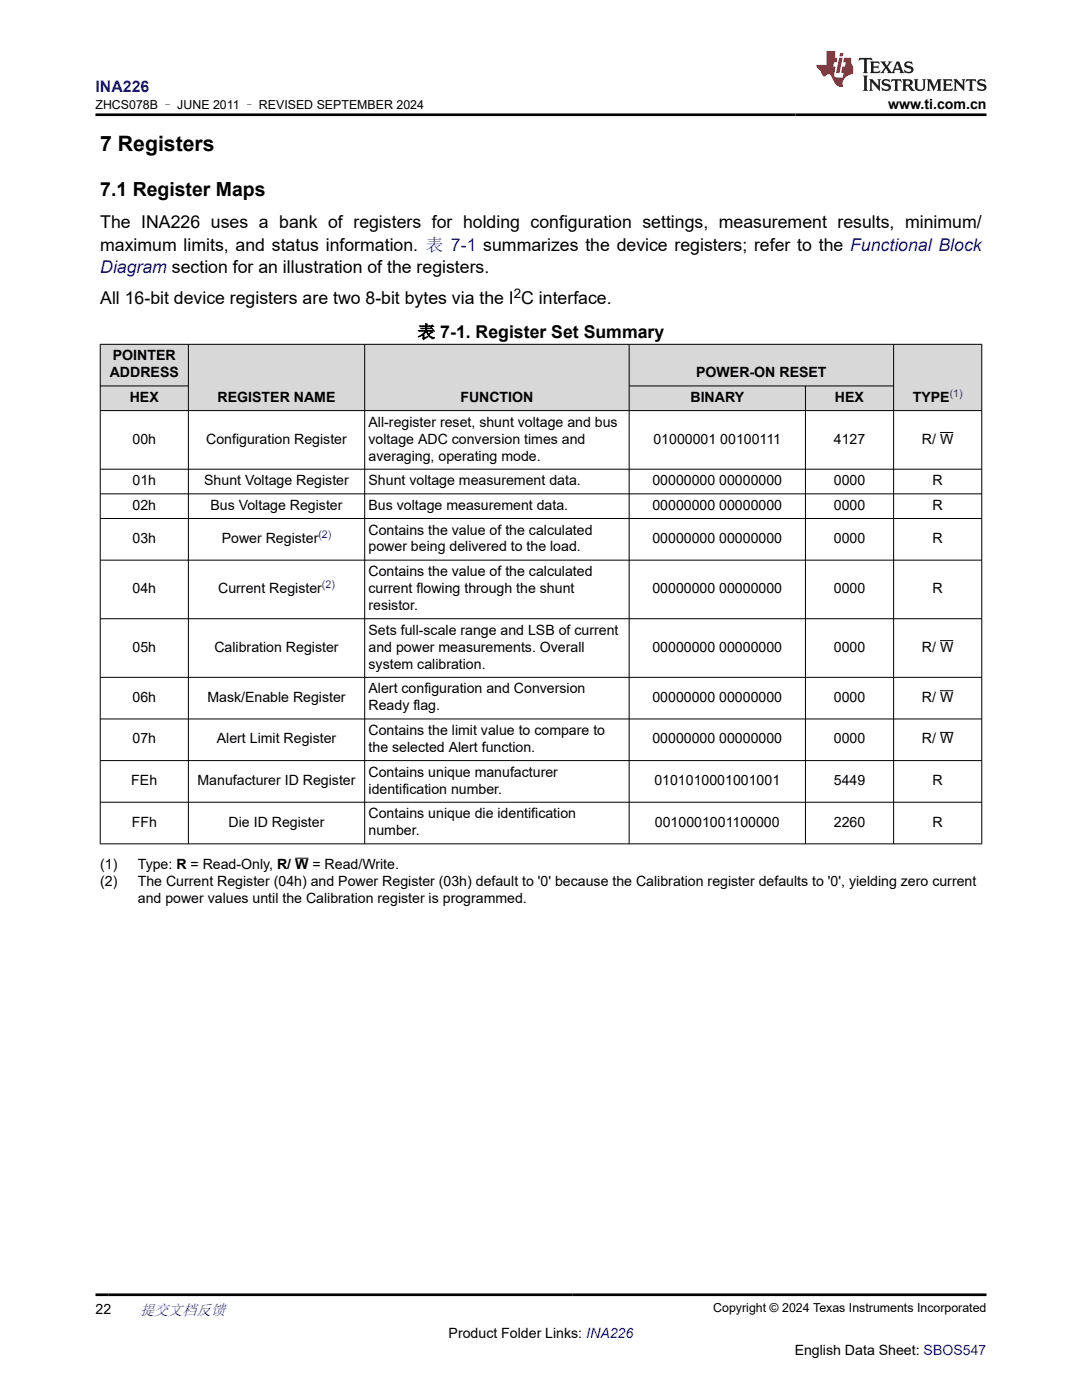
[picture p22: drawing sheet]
<svg xmlns="http://www.w3.org/2000/svg" width="216mm" height="279mm" viewBox="0 0 216 279" stroke-linecap="round" stroke-linejoin="round" font-family="sans-serif">
<defs><g id="words">
<text font-size="4.2" x="20" y="30.1">7 Registers</text>
<text font-size="3.9" x="20" y="39.1">7.1 Register Maps</text>
<g font-size="3.5">
<text x="20" y="45.6">The INA226 uses a bank of registers for holding configuration settings, measurement results, minimum/</text>
<text x="20" y="50.2">maximum limits, and status information. 表 7-1 summarizes the device registers; refer to the Functional Block</text>
<text x="20" y="60.7">All 16-bit device registers are two 8-bit bytes via the I C interface.</text>
<text x="83.3" y="67.5">表 7-1. Register Set Summary</text>
</g>
<text font-size="3.5" fill="#00f" x="20" y="54.4">Diagram section for an illustration of the registers.</text>
<text font-size="3.2" fill="#00f" x="19.1" y="18.3">INA226</text>
<text font-size="3" fill="#00f" x="27.9" y="262.4">提交文档反馈</text>
<g font-size="2.8">
<text x="177.2" y="21.7">www.ti.com.cn</text>
<text x="22.5" y="71.9">POINTER</text>
<text x="21.9" y="75.3">ADDRESS</text>
<text x="138.9" y="75.3">POWER-ON RESET</text>
<text x="25.9" y="80.2">HEX</text>
<text x="43.4" y="80.2">REGISTER NAME</text>
<text x="91.9" y="80.2">FUNCTION</text>
<text x="137.8" y="80.2">BINARY</text>
<text x="166.6" y="80.2">HEX</text>
<text x="182.1" y="80.2">TYPE</text>
<text x="26.4" y="88.5">00h</text>
<text x="41.1" y="88.5">Configuration Register</text>
<text x="73.5" y="85.1">All-register reset, shunt voltage and bus</text>
<text x="73.5" y="88.5">voltage ADC conversion times and</text>
<text x="130.4" y="88.5">01000001 00100111</text>
<text x="166.4" y="88.5">4127</text>
<text x="184" y="88.5">R/ W</text>
<text x="73.5" y="91.9">averaging, operating mode.</text>
<text x="26.4" y="96.8">01h</text>
<text x="26.4" y="101.8">02h</text>
<text x="40.7" y="96.8">Shunt Voltage Register</text>
<text x="42" y="101.8">Bus Voltage Register</text>
<text x="73.5" y="96.8">Shunt voltage measurement data.</text>
<text x="73.5" y="101.8">Bus voltage measurement data.</text>
<text x="130.2" y="96.8">00000000 00000000</text>
<text x="130.2" y="101.8">00000000 00000000</text>
<text x="166.4" y="96.8">0000</text>
<text x="166.4" y="101.8">0000</text>
<text x="186.1" y="96.8">R</text>
<text x="186.1" y="101.8">R</text>
<text x="73.5" y="106.7">Contains the value of the calculated</text>
<text x="26.4" y="108.4">03h</text>
<text x="44.2" y="108.4">Power Register</text>
<text x="73.5" y="110.1">power being delivered to the load.</text>
<text x="130.2" y="108.4">00000000 00000000</text>
<text x="166.4" y="108.4">0000</text>
<text x="186.1" y="108.4">R</text>
<text x="26.4" y="118.4">04h</text>
<text x="43.5" y="118.4">Current Register</text>
<text x="73.5" y="115">Contains the value of the calculated</text>
<text x="73.5" y="118.4">current flowing through the shunt</text>
<text x="130.2" y="118.4">00000000 00000000</text>
<text x="166.4" y="118.4">0000</text>
<text x="186.1" y="118.4">R</text>
<text x="73.5" y="121.8">resistor.</text>
<text x="26.4" y="130.1">05h</text>
<text x="42.8" y="130.1">Calibration Register</text>
<text x="73.5" y="126.7">Sets full-scale range and LSB of current</text>
<text x="73.5" y="130.1">and power measurements. Overall</text>
<text x="130.2" y="130.1">00000000 00000000</text>
<text x="166.4" y="130.1">0000</text>
<text x="184" y="130.1">R/ W</text>
<text x="73.5" y="133.4">system calibration.</text>
<text x="26.4" y="140.1">06h</text>
<text x="41.4" y="140.1">Mask/Enable Register</text>
<text x="73.5" y="138.4">Alert configuration and Conversion</text>
<text x="73.5" y="141.8">Ready flag.</text>
<text x="130.2" y="140.1">00000000 00000000</text>
<text x="166.4" y="140.1">0000</text>
<text x="184" y="140.1">R/ W</text>
<text x="26.4" y="148.4">07h</text>
<text x="43.3" y="148.4">Alert Limit Register</text>
<text x="73.5" y="146.7">Contains the limit value to compare to</text>
<text x="130.2" y="148.4">00000000 00000000</text>
<text x="166.4" y="148.4">0000</text>
<text x="184" y="148.4">R/ W</text>
<text x="73.5" y="150.1">the selected Alert function.</text>
<text x="73.5" y="155">Contains unique manufacturer</text>
<text x="26.2" y="156.7">FEh</text>
<text x="39.4" y="156.7">Manufacturer ID Register</text>
<text x="73.5" y="158.4">identification number.</text>
<text x="130.6" y="156.7">0101010001001001</text>
<text x="166.4" y="156.7">5449</text>
<text x="186.1" y="156.7">R</text>
<text x="26.3" y="165">FFh</text>
<text x="45.6" y="165">Die ID Register</text>
<text x="73.5" y="163.3">Contains unique die identification</text>
<text x="73.5" y="166.7">number.</text>
<text x="130.7" y="165">0010001001100000</text>
<text x="166.4" y="165">2260</text>
<text x="186.1" y="165">R</text>
<text x="20" y="173.5">(1)</text>
<text x="27.5" y="173.5">Type: R = Read-Only, R/ W = Read/Write.</text>
<text x="20" y="176.9">(2)</text>
<text x="27.5" y="176.9">The Current Register (04h) and Power Register (03h) default to '0' because the Calibration register defaults to '0', yielding zero current</text>
<text x="27.5" y="180.3">and power values until the Calibration register is programmed.</text>
<text x="19.1" y="262.1">22</text>
<text x="89.5" y="266.9">Product Folder Links: INA226</text>
<text x="158.6" y="270.3">English Data Sheet: SBOS547</text>
</g>
<text font-size="2.6" x="102.5" y="59.6">2</text>
<g font-size="2.5">
<text x="19" y="21.8">ZHCS078B – JUNE 2011 – REVISED SEPTEMBER 2024</text>
<text x="142.3" y="261.8">Copyright © 2024 Texas Instruments Incorporated</text>
</g>
<g font-size="2.1" fill="#00f">
<text x="189.5" y="79.3">(1)</text>
<text x="63.5" y="107.4">(2)</text>
<text x="64.2" y="117.4">(2)</text>
</g>
</g></defs>
<g fill="#d8d8d8">
<path d="M20 68.7h175.9v8.3h-175.9z" fill-rule="evenodd"/>
<path d="M20.1 68.8h17.4v8.2h-17.4z" fill-rule="evenodd"/>
<path d="M37.7 68.8h35v13.1h-35z" fill-rule="evenodd"/>
<path d="M72.8 68.8h52.7v13.1h-52.7z" fill-rule="evenodd"/>
<path d="M125.6 68.8h52.6v8.2h-52.6z" fill-rule="evenodd"/>
<path d="M178.4 68.8h17.4v13.1h-17.4z" fill-rule="evenodd"/>
<path d="M20.1 77.1h17.4v4.8h-17.4z" fill-rule="evenodd"/>
<path d="M125.6 77.1h35.1v4.8h-35.1z" fill-rule="evenodd"/>
<path d="M160.8 77.1h17.4v4.8h-17.4z" fill-rule="evenodd"/>
</g>
<g fill="none" stroke="#000" stroke-width=".2">
<path d="M19.9 68.7h176.1M19.9 77h17.8M20 68.7v99.8M37.6 68.7v99.8M72.8 68.7v99.8M125.5 77h52.9M125.5 68.7v99.8M160.7 77v91.5M178.3 68.7v99.8M195.9 68.7v99.8M19.9 93.6h176.1M19.9 98.6h176.1"/>
<path d="M187.6 86.3h2.6M196 81.9h-176.1M19.9 103.5h176.1M19.9 111.8h176.1M19.9 123.5h176.1M19.9 135.2h176.1M187.6 127.8h2.6M187.6 137.9h2.6M19.9 143.5h176.1M19.9 151.8h176.1M187.6 146.2h2.6M19.9 160.1h176.1"/>
<path d="M19.9 168.4h176.1M58.9 171.3h2.7"/>
</g>
<path d="M171.5 11.6l-.2 .5 .5-.2h.6v.1v2.2l-.2 .4h1l-.2-.4v-2.2v-.1h.5l.6 .2-.2-.5zM173.6 12.3l.2 .4v1.5l-.2 .4h1.9l.1-.6a1.08 1.08 0 0 1-1.3 .2v-.7h.6l.4 .2v-.7l-.4 .2h-.6v-.5l.2-.2a1 1 0 0 1 1 .3l-.1-.5zM175.7 12.3l.9 1.1-1 1.2h.9l-.2-.2 .5-.8 .4 .8-.2 .2h1.6l-.2-.2 .2-.5h.9l.1 .5-.1 .2h.9l-.2-.3-.8-2h-.5l-.9 2.2-.9-1.1 .9-1.1h-.8l.2 .2-.4 .6-.4-.6 .2-.2zM179 12.7l.4 1h-.7zM180.7 12.4a.65 .65 0 0 0-.2 .7 .65 .65 0 0 0 .6 .5l.6 .1 .1 .3a.79 .79 0 0 1-.7 .4 .79 .79 0 0 1-.7-.5l.1 .7 .2-.1a.93 .93 0 0 0 1.1 .1 .93 .93 0 0 0 .4-1 1.46 1.46 0 0 0-1.2-.6l-.1-.3a1.09 1.09 0 0 1 1.2 .2l-.2-.6-.1 .1-.5-.2zM172.2 15.1l.2 .4v2.2l-.2 .4h1l-.2-.4v-2.2l.2-.4zM173.4 15.8l.2 .4v1.5l-.2 .4h.8l-.3-.4 .1-1.3 1.6 1.8v-2l.2-.4h-.7l.1 .2 .1 1.1-1.2-1.3zM176.2 15.9a.65 .65 0 0 0-.2 .8 .65 .65 0 0 0 .6 .4l.6 .2 .1 .2a.79 .79 0 0 1-.7 .4 .79 .79 0 0 1-.7-.5l.1 .7 .2-.1a.93 .93 0 0 0 1.1 .1 .93 .93 0 0 0 .4-.9 1.46 1.46 0 0 0-1.2-.6l-.1-.4a1.09 1.09 0 0 1 1.2 .2l-.1-.6-.2 .1-.5-.1zM177.9 15.8l-.1 .6a.63 .63 0 0 1 .8-.3v1.6l-.3 .4h1l-.2-.4v-1.6a.66 .66 0 0 1 .8 .3l-.1-.6zM180 15.8l.2 .4v1.5l-.2 .4h1l-.2-.2-.1-.7h.5l.1 .2a.79 .79 0 0 0 1.2 .6l-1-.9a.61 .61 0 0 0 .6-.6 .61 .61 0 0 0-.5-.7zM180.8 16.1h.1a.47 .47 0 0 1 .5 .1 .47 .47 0 0 1 .1 .5l-.1 .1-.7 .1zM182.3 15.8l.2 .2a2.27 2.27 0 0 0 .4 2 1.04 1.04 0 0 0 1.7-.7v-1.3l.2-.2h-.8l.2 .4v1.1a.6 .6 0 0 1-.6 .6 .6 .6 0 0 1-.6-.6v-1.1l.3-.4zM184.9 15.8l.2 .4v1.5l-.2 .4h.8l-.3-.4v-1.4l.9 1.9 .9-1.9v1.4l-.3 .4h1l-.2-.4v-1.5l.2-.4h-.8l-.7 1.5-.6-1.5zM188.1 15.8l.2 .4v1.5l-.2 .4h1.9l.1-.6a1.09 1.09 0 0 1-1.3 .2v-.7h.6l.4 .2v-.6l-.4 .2h-.6v-.6l.2-.1a1.01 1.01 0 0 1 1 .3l-.1-.6zM190.2 15.8l.3 .4v1.5l-.3 .4h.8l-.2-.4v-1.3l1.6 1.8v-2l.2-.4h-.7l.2 .2v1.1l-1.2-1.3zM192.8 15.8l-.1 .6a.63 .63 0 0 1 .8-.3v1.6l-.3 .4h1l-.2-.4v-1.6a.66 .66 0 0 1 .8 .3l-.1-.6zM195.2 15.9a.65 .65 0 0 0-.2 .8 .65 .65 0 0 0 .6 .4l.6 .2 .2 .2a.79 .79 0 0 1-.7 .4 .79 .79 0 0 1-.7-.5l.1 .7 .2-.1a.93 .93 0 0 0 1 .1 .93 .93 0 0 0 .5-.9 1.46 1.46 0 0 0-1.3-.6v-.4a1.09 1.09 0 0 1 1.2 .2l-.2-.6-.2 .1-.5-.1z" fill="#231f20"/>
<path d="M164.9 10.2v2.8h-2l.1 .3 .8 1a.95 .95 0 0 0 1 .9 .59 .59 0 0 1 .5-.4 .59 .59 0 0 1 .5 .4l.4 .7a1.59 1.59 0 0 0 2.1 1.4 1.61 1.61 0 0 1 1-2.3l1-.3-.1-1.5a1.59 1.59 0 0 1-.3-1.7h-1.5l-.2 .9h.6l-.2 .9h-.5l-.2 1v.2l.4 .1-.1 .9h-.7a.73 .73 0 0 1-1-.7l.3-1.5h-.5l.1-.9h.5l.2-.9h-.5v-1.3zM167.4 11.5l-.6 3.1h.7l.6-3.1zM167.6 10.6l-.1 .6h.7l.1-.6z" fill="#ed1c24"/>
<path d="M19.1 22.9h177.8M19.1 258.4h177.8" fill="none" stroke="#000" stroke-width=".53"/>
<use href="#words"/>
</svg>
